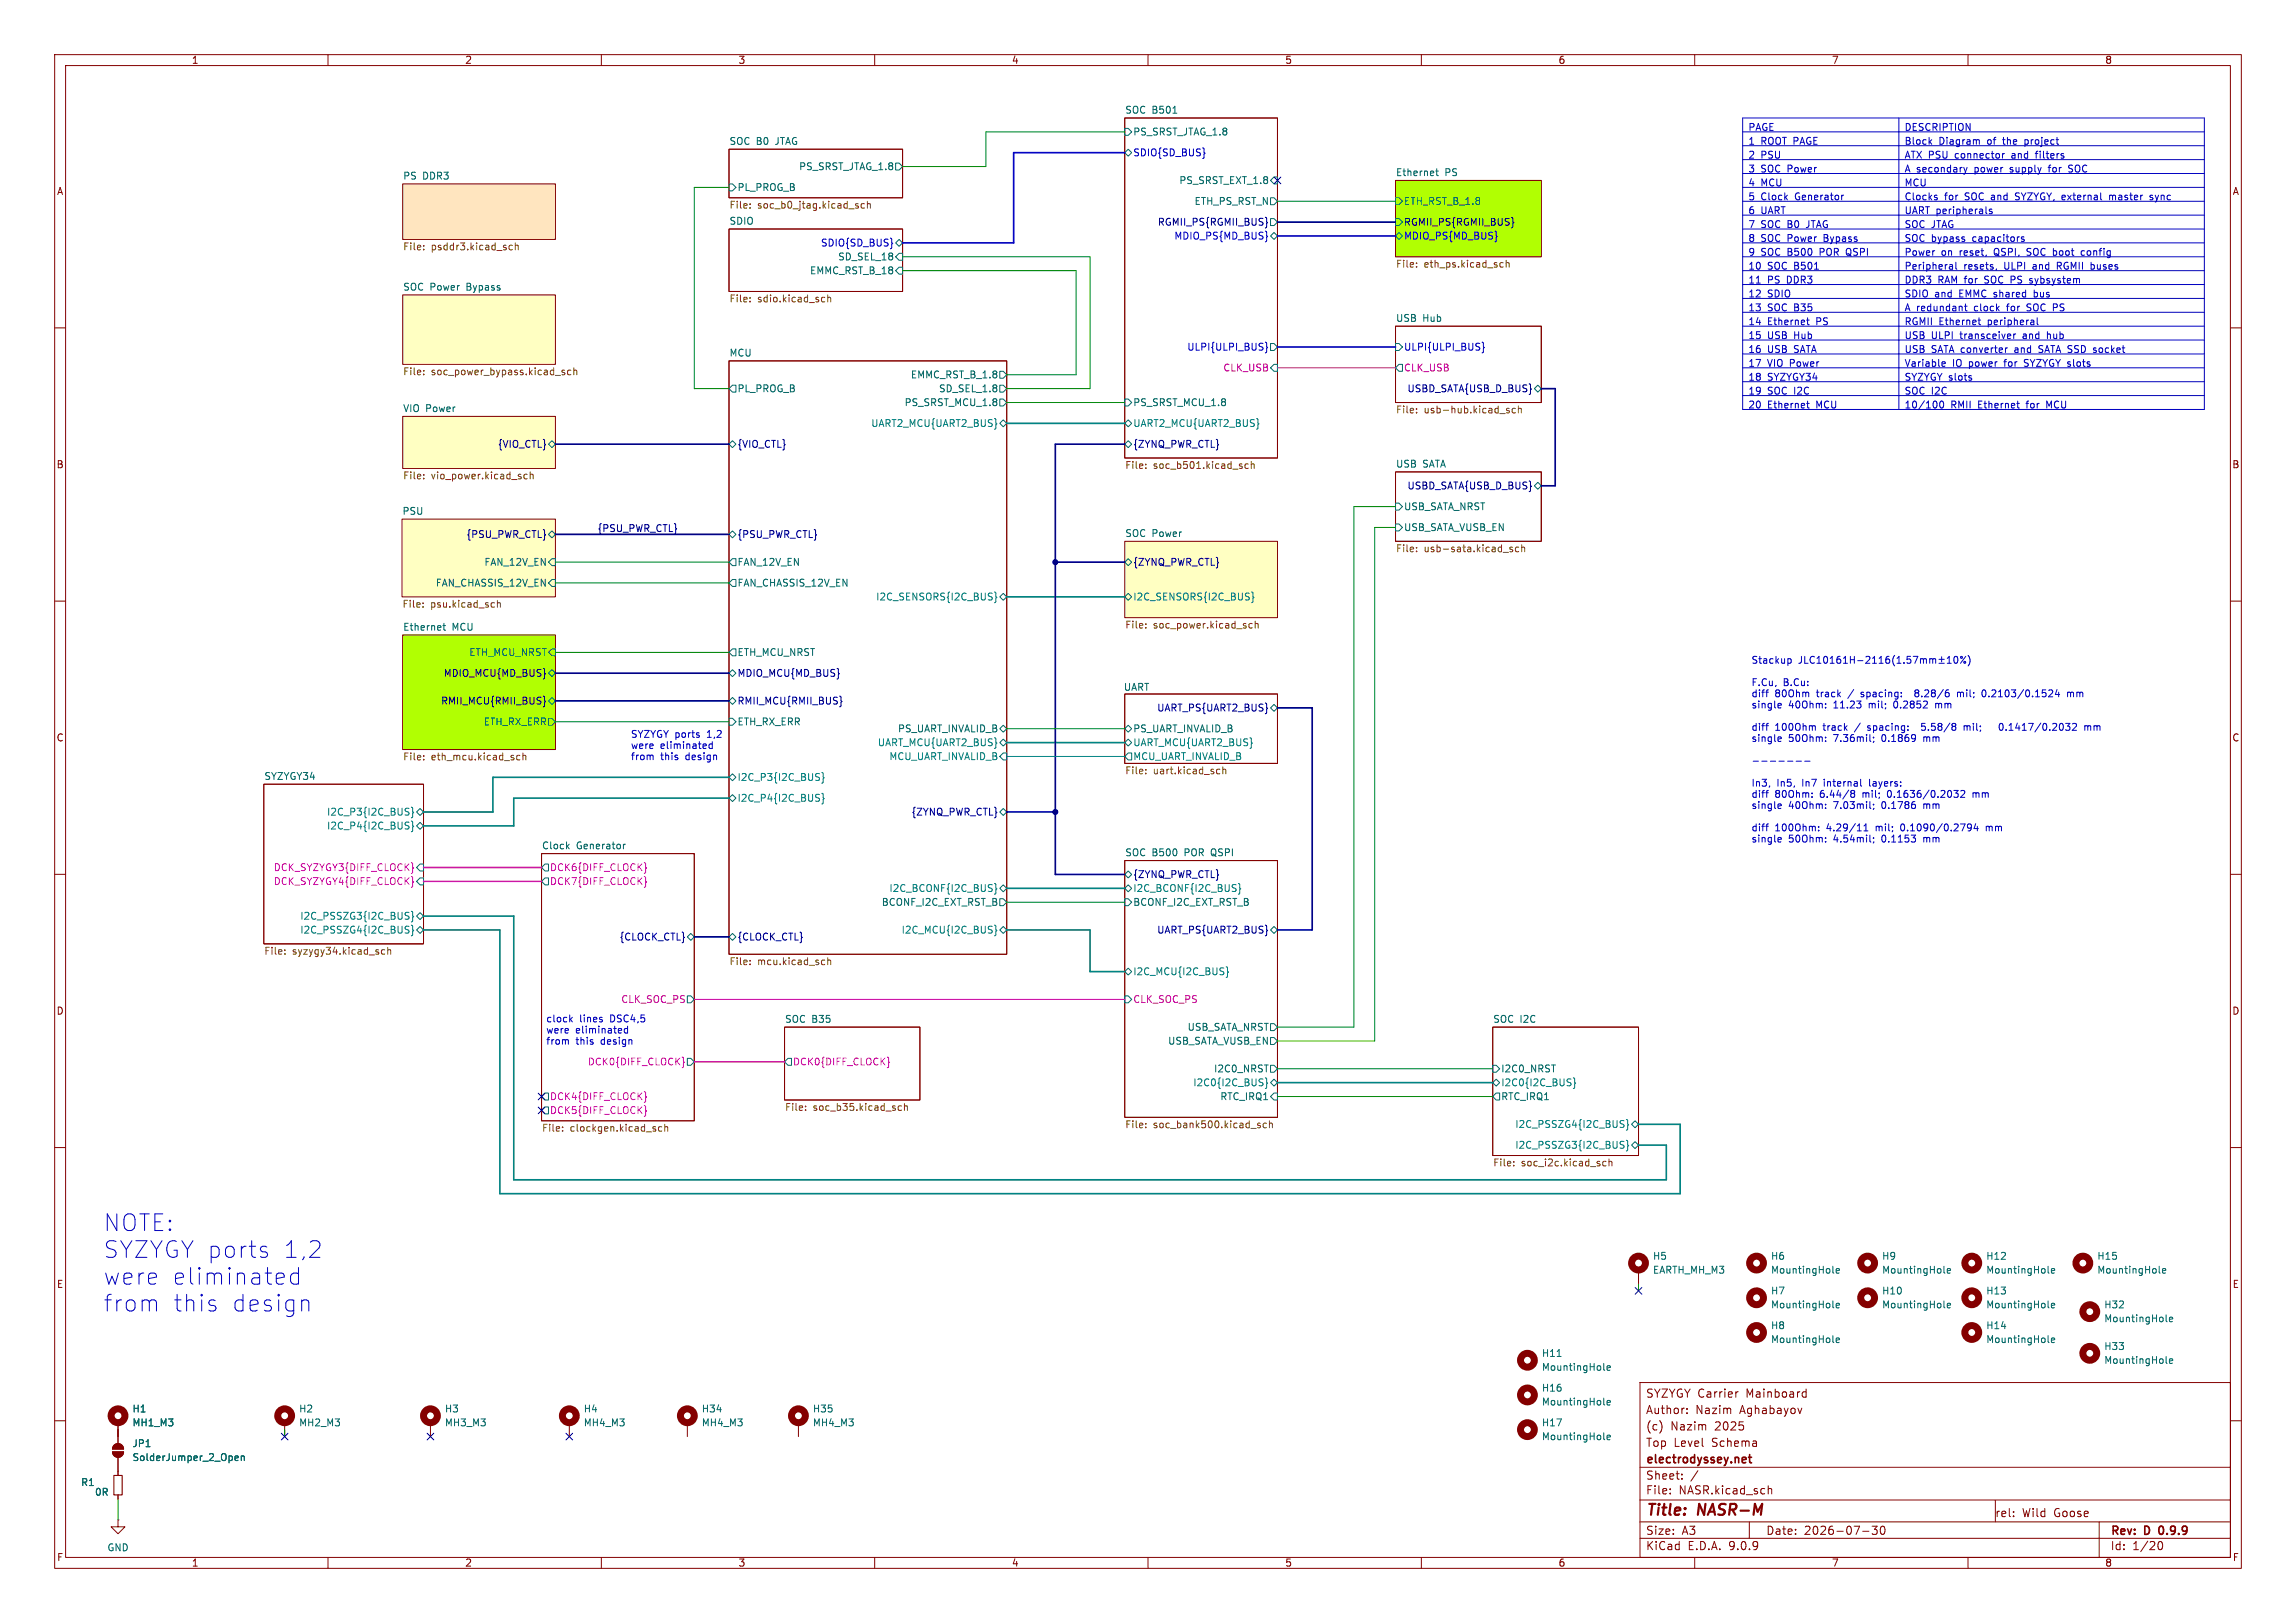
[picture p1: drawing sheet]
<svg xmlns="http://www.w3.org/2000/svg" width="420mm" height="297mm" viewBox="0 0 420 297" stroke-linecap="round" stroke-linejoin="round" font-family="sans-serif">
<defs><g id="words">
<g font-size="4.2" fill="#0000c2">
<text x="18.8" y="225.5">NOTE:</text>
<text x="18.8" y="230.4">SYZYGY ports</text>
<text x="51.4" y="230.4">1,2</text>
<text x="18.8" y="235.4">were</text>
<text x="31.3" y="235.4">eliminated</text>
<text x="18.8" y="240.3">from</text>
<text x="31.4" y="240.3">this</text>
<text x="42" y="240.3">design</text>
</g>
<g font-size="2.8" fill="#840000">
<text x="301" y="277.9">Title:</text>
<text x="310.6" y="277.9">NASR-M</text>
</g>
<g font-size="2.1" fill="#840000">
<text x="301" y="256">SYZYGY Carrier</text>
<text x="319.4" y="256">Mainboard</text>
<text x="301" y="262">(c)</text>
<text x="301" y="259">Author:</text>
<text x="305.6" y="262">Nazim</text>
<text x="310.1" y="259">Nazim</text>
<text x="313.7" y="262">2025</text>
<text x="318.3" y="259">Aghabayov</text>
<text x="301" y="268.2">electrodyssey.net</text>
<text x="301" y="265">Top</text>
<text x="306.1" y="265">Level</text>
<text x="313.2" y="265">Schema</text>
<text x="301" y="273.7">File:</text>
<text x="301" y="271">Sheet:</text>
<text x="307.1" y="273.7">NASR.kicad_sch</text>
<text x="301" y="281.1">Size:</text>
<text x="307.6" y="281.1">A3</text>
<text x="323" y="281.1">Date:</text>
<text x="330" y="281.1">2026-07-30</text>
<text x="364.9" y="277.8">rel:</text>
<text x="369.9" y="277.8">Wild</text>
<text x="375.8" y="277.8">Goose</text>
<text x="386" y="281.3">Rev:</text>
<text x="392.4" y="281.3">D</text>
<text x="395.6" y="281.3">0.9.9</text>
<text x="301" y="283.9">KiCad</text>
<text x="308.7" y="283.9">E.D.A.</text>
<text x="316.3" y="283.9">9.0.9</text>
<text x="386" y="283.9">Id:</text>
<text x="390.1" y="283.9">1/20</text>
</g>
<g font-size="1.8" fill="#840000">
<text x="35" y="11.9">1</text>
<text x="85" y="11.9">2</text>
<text x="135" y="11.9">3</text>
<text x="185" y="11.9">4</text>
<text x="235" y="11.9">5</text>
<text x="285" y="11.9">6</text>
<text x="335" y="11.9">7</text>
<text x="385" y="11.9">8</text>
<text x="10.3" y="35.9">A</text>
<text x="408.3" y="35.9">A</text>
<text x="10.3" y="85.9">B</text>
<text x="408.2" y="85.9">B</text>
<text x="10.3" y="135.9">C</text>
<text x="408.2" y="135.9">C</text>
<text x="10.3" y="185.9">D</text>
<text x="408.2" y="185.9">D</text>
<text x="10.3" y="235.9">E</text>
<text x="408.3" y="235.9">E</text>
<text x="10.3" y="285.9">F</text>
<text x="35" y="286.9">1</text>
<text x="85" y="286.9">2</text>
<text x="135" y="286.9">3</text>
<text x="185" y="286.9">4</text>
<text x="235" y="286.9">5</text>
<text x="285" y="286.9">6</text>
<text x="335" y="286.9">7</text>
<text x="385" y="286.9">8</text>
<text x="408.3" y="285.9">F</text>
</g>
<g font-size="1.8" fill="#006464">
<text x="205.7" y="20.9">SOC B501</text>
<text x="133.3" y="26.6">SOC B0</text>
<text x="142" y="26.6">JTAG</text>
<text x="207.2" y="25">PS_SRST_JTAG_1.8</text>
<text x="73.7" y="32.9">PS</text>
<text x="77.3" y="32.9">DDR3</text>
<text x="134.8" y="35.2">PL_PROG_B</text>
<text x="146.1" y="31.3">PS_SRST_JTAG_1.8</text>
<text x="215.6" y="33.9">PS_SRST_EXT_1.8</text>
<text x="255.3" y="32.3">Ethernet</text>
<text x="264.3" y="32.3">PS</text>
<text x="133.3" y="41.2">SDIO</text>
<text x="218.4" y="37.7">ETH_PS_RST_N</text>
<text x="256.7" y="37.7">ETH_RST_B_1.8</text>
<text x="153.2" y="47.9">SD_SEL_18</text>
<text x="73.7" y="53.3">SOC Power</text>
<text x="85.4" y="53.3">Bypass</text>
<text x="148.1" y="50.4">EMMC_RST_B_18</text>
<text x="255.3" y="59">USB</text>
<text x="260.3" y="59">Hub</text>
<text x="133.3" y="65.3">MCU</text>
<text x="134.8" y="72">PL_PROG_B</text>
<text x="166.5" y="69.4">EMMC_RST_B_1.8</text>
<text x="171.7" y="72">SD_SEL_1.8</text>
<text x="73.7" y="75.5">VIO Power</text>
<text x="165.4" y="74.5">PS_SRST_MCU_1.8</text>
<text x="207.2" y="74.5">PS_SRST_MCU_1.8</text>
<text x="255.3" y="85.6">USB</text>
<text x="260.3" y="85.6">SATA</text>
<text x="73.5" y="94.3">PSU</text>
<text x="256.7" y="93.6">USB_SATA_NRST</text>
<text x="205.7" y="98.3">SOC Power</text>
<text x="256.7" y="97.4">USB_SATA_VUSB_EN</text>
<text x="79.6" y="107.5">FAN_CHASSIS_12V_EN</text>
<text x="88.5" y="103.7">FAN_12V_EN</text>
<text x="134.8" y="103.7">FAN_12V_EN</text>
<text x="134.8" y="107.5">FAN_CHASSIS_12V_EN</text>
<text x="73.7" y="115.5">Ethernet</text>
<text x="82.7" y="115.5">MCU</text>
<text x="85.7" y="120.2">ETH_MCU_NRST</text>
<text x="134.8" y="120.2">ETH_MCU_NRST</text>
<text x="205.5" y="126.5">UART</text>
<text x="88.4" y="132.9">ETH_RX_ERR</text>
<text x="134.8" y="132.9">ETH_RX_ERR</text>
<text x="164.2" y="134.2">PS_UART_INVALID_B</text>
<text x="207.2" y="134.2">PS_UART_INVALID_B</text>
<text x="48.3" y="142.8">SYZYGY34</text>
<text x="99.1" y="155.5">Clock</text>
<text x="105.4" y="155.5">Generator</text>
<text x="205.7" y="156.8">SOC B500</text>
<text x="216.8" y="156.8">POR QSPI</text>
<text x="161.2" y="166">BCONF_I2C_EXT_RST_B</text>
<text x="207.2" y="166">BCONF_I2C_EXT_RST_B</text>
<text x="143.5" y="187.2">SOC B35</text>
<text x="213.6" y="191.4">USB_SATA_VUSB_EN</text>
<text x="217.1" y="188.8">USB_SATA_NRST</text>
<text x="273" y="187.2">SOC I2C</text>
<text x="223.1" y="201.5">RTC_IRQ1</text>
<text x="274.5" y="201.5">RTC_IRQ1</text>
<text x="302.3" y="233.3">EARTH_MH_M3</text>
<text x="302.3" y="230.7">H5</text>
<text x="323.9" y="230.7">H6</text>
<text x="323.9" y="233.3">MountingHole</text>
<text x="344.2" y="230.7">H9</text>
<text x="344.2" y="233.3">MountingHole</text>
<text x="363.2" y="230.7">H12</text>
<text x="363.2" y="233.3">MountingHole</text>
<text x="383.5" y="230.7">H15</text>
<text x="383.5" y="233.3">MountingHole</text>
<text x="323.9" y="237.1">H7</text>
<text x="323.9" y="239.6">MountingHole</text>
<text x="344.2" y="237.1">H10</text>
<text x="344.2" y="239.6">MountingHole</text>
<text x="363.2" y="237.1">H13</text>
<text x="363.2" y="239.6">MountingHole</text>
<text x="384.8" y="239.6">H32</text>
<text x="323.9" y="243.4">H8</text>
<text x="323.9" y="246">MountingHole</text>
<text x="363.2" y="243.4">H14</text>
<text x="363.2" y="246">MountingHole</text>
<text x="384.8" y="242.2">MountingHole</text>
<text x="281.9" y="248.5">H11</text>
<text x="281.9" y="251.1">MountingHole</text>
<text x="384.8" y="247.2">H33</text>
<text x="384.8" y="249.8">MountingHole</text>
<text x="281.9" y="254.9">H16</text>
<text x="281.9" y="257.4">MountingHole</text>
<text x="24.1" y="261.2">MH1_M3</text>
<text x="24.1" y="258.7">H1</text>
<text x="54.6" y="261.2">MH2_M3</text>
<text x="54.6" y="258.7">H2</text>
<text x="81.3" y="261.2">MH3_M3</text>
<text x="81.3" y="258.7">H3</text>
<text x="106.7" y="261.2">MH4_M3</text>
<text x="106.7" y="258.7">H4</text>
<text x="128.3" y="258.7">H34</text>
<text x="128.3" y="261.2">MH4_M3</text>
<text x="148.6" y="258.7">H35</text>
<text x="148.6" y="261.2">MH4_M3</text>
<text x="281.9" y="261.2">H17</text>
<text x="281.9" y="263.8">MountingHole</text>
<text x="24.1" y="265">JP1</text>
<text x="24.1" y="267.6">SolderJumper_2_Open</text>
<text x="14.7" y="272.1">R1</text>
<text x="17.3" y="273.9">0R</text>
<text x="19.6" y="284.1">GND</text>
</g>
<g font-size="1.8" fill="#0000c2">
<text x="207.2" y="28.8">SDIO{SD_BUS}</text>
<text x="319.7" y="24.3">PAGE</text>
<text x="319.7" y="26.8">1</text>
<text x="319.7" y="29.3">2</text>
<text x="322.1" y="26.8">ROOT PAGE</text>
<text x="322.1" y="29.3">PSU</text>
<text x="348.3" y="24.3">DESCRIPTION</text>
<text x="348.3" y="26.8">Block</text>
<text x="348.3" y="29.3">ATX PSU</text>
<text x="354.7" y="26.8">Diagram</text>
<text x="357.7" y="29.3">connector</text>
<text x="363.6" y="26.8">of</text>
<text x="366.7" y="26.8">the</text>
<text x="368.3" y="29.3">and</text>
<text x="370.8" y="26.8">project</text>
<text x="372.9" y="29.3">filters</text>
<text x="319.7" y="31.9">3</text>
<text x="319.7" y="34.4">4</text>
<text x="322.1" y="31.9">SOC Power</text>
<text x="322.1" y="34.4">MCU</text>
<text x="348.3" y="31.9">A secondary</text>
<text x="348.3" y="34.4">MCU</text>
<text x="361.3" y="31.9">power</text>
<text x="368" y="31.9">supply</text>
<text x="375.2" y="31.9">for</text>
<text x="379.1" y="31.9">SOC</text>
<text x="319.7" y="37">5</text>
<text x="319.7" y="39.5">6</text>
<text x="322.1" y="37">Clock</text>
<text x="322.1" y="39.5">UART</text>
<text x="328.5" y="37">Generator</text>
<text x="348.3" y="37">Clocks</text>
<text x="348.3" y="39.5">UART peripherals</text>
<text x="355.7" y="37">for</text>
<text x="359.5" y="37">SOC and</text>
<text x="369.1" y="37">SYZYGY, external</text>
<text x="386.7" y="37">master</text>
<text x="394.4" y="37">sync</text>
<text x="150.1" y="45.3">SDIO{SD_BUS}</text>
<text x="319.7" y="42">7</text>
<text x="319.7" y="44.6">8</text>
<text x="319.7" y="47.1">9</text>
<text x="322.1" y="42">SOC B0</text>
<text x="322.1" y="44.6">SOC Power</text>
<text x="322.1" y="47.1">SOC B500</text>
<text x="330.7" y="42">JTAG</text>
<text x="333.2" y="47.1">POR QSPI</text>
<text x="333.9" y="44.6">Bypass</text>
<text x="348.3" y="42">SOC JTAG</text>
<text x="348.3" y="44.6">SOC bypass</text>
<text x="348.3" y="47.1">Power</text>
<text x="355.1" y="47.1">on</text>
<text x="358.6" y="47.1">reset,</text>
<text x="360.9" y="44.6">capacitors</text>
<text x="365.1" y="47.1">QSPI,</text>
<text x="371.2" y="47.1">SOC boot</text>
<text x="381.6" y="47.1">config</text>
<text x="319.7" y="49.7">10</text>
<text x="319.7" y="52.2">11</text>
<text x="323.3" y="49.7">SOC B501</text>
<text x="323.3" y="52.2">PS</text>
<text x="327" y="52.2">DDR3</text>
<text x="348.3" y="49.7">Peripheral</text>
<text x="348.3" y="52.2">DDR3</text>
<text x="354.5" y="52.2">RAM for</text>
<text x="359.2" y="49.7">resets,</text>
<text x="363.3" y="52.2">SOC PS</text>
<text x="366.7" y="49.7">ULPI</text>
<text x="371.9" y="52.2">sybsystem</text>
<text x="372.1" y="49.7">and</text>
<text x="376.7" y="49.7">RGMII</text>
<text x="383.1" y="49.7">buses</text>
<text x="319.7" y="54.7">12</text>
<text x="319.7" y="57.3">13</text>
<text x="319.7" y="59.8">14</text>
<text x="323.3" y="54.7">SDIO</text>
<text x="323.3" y="57.3">SOC B35</text>
<text x="323.3" y="59.8">Ethernet</text>
<text x="332.3" y="59.8">PS</text>
<text x="348.3" y="54.7">SDIO</text>
<text x="348.3" y="57.3">A redundant</text>
<text x="348.3" y="59.8">RGMII</text>
<text x="353.9" y="54.7">and</text>
<text x="354.7" y="59.8">Ethernet</text>
<text x="358.5" y="54.7">EMMC shared</text>
<text x="361.2" y="57.3">clock</text>
<text x="363.7" y="59.8">peripheral</text>
<text x="367.4" y="57.3">for</text>
<text x="371.2" y="57.3">SOC PS</text>
<text x="372.5" y="54.7">bus</text>
<text x="217.1" y="64.4">ULPI{ULPI_BUS}</text>
<text x="256.7" y="64.4">ULPI{ULPI_BUS}</text>
<text x="319.7" y="62.4">15</text>
<text x="319.7" y="64.9">16</text>
<text x="323.3" y="62.4">USB</text>
<text x="323.3" y="64.9">USB</text>
<text x="328.3" y="62.4">Hub</text>
<text x="328.3" y="64.9">SATA</text>
<text x="348.3" y="62.4">USB</text>
<text x="348.3" y="64.9">USB</text>
<text x="353.3" y="62.4">ULPI</text>
<text x="353.3" y="64.9">SATA converter</text>
<text x="358.7" y="62.4">transceiver</text>
<text x="368.8" y="64.9">and</text>
<text x="370.3" y="62.4">and</text>
<text x="373.4" y="64.9">SATA SSD socket</text>
<text x="374.9" y="62.4">hub</text>
<text x="319.7" y="67.4">17</text>
<text x="319.7" y="70">18</text>
<text x="323.3" y="67.4">VIO Power</text>
<text x="323.3" y="70">SYZYGY34</text>
<text x="348.3" y="67.4">Variable</text>
<text x="348.3" y="70">SYZYGY slots</text>
<text x="357.1" y="67.4">IO</text>
<text x="360.3" y="67.4">power</text>
<text x="366.9" y="67.4">for</text>
<text x="370.8" y="67.4">SYZYGY slots</text>
<text x="319.7" y="72.5">19</text>
<text x="319.7" y="75.1">20</text>
<text x="323.3" y="72.5">SOC I2C</text>
<text x="323.3" y="75.1">Ethernet</text>
<text x="332.3" y="75.1">MCU</text>
<text x="348.3" y="72.5">SOC I2C</text>
<text x="348.3" y="75.1">10/100</text>
<text x="356.8" y="75.1">RMII</text>
<text x="361.9" y="75.1">Ethernet</text>
<text x="371" y="75.1">for</text>
<text x="374.8" y="75.1">MCU</text>
<text x="320.3" y="121.7">Stackup</text>
<text x="320.3" y="125.8">F.Cu,</text>
<text x="326.2" y="125.8">B.Cu:</text>
<text x="320.3" y="127.8">diff</text>
<text x="320.3" y="129.8">single</text>
<text x="324.7" y="127.8">80Ohm</text>
<text x="327.1" y="129.8">40Ohm:</text>
<text x="332.4" y="127.8">track</text>
<text x="335.5" y="129.8">11.23</text>
<text x="338.4" y="127.8">/</text>
<text x="340.9" y="127.8">spacing:</text>
<text x="342.1" y="129.8">mil;</text>
<text x="346.9" y="129.8">0.2852</text>
<text x="351.1" y="127.8">8.28/6</text>
<text x="354.7" y="129.8">mm</text>
<text x="359.1" y="127.8">mil;</text>
<text x="363.8" y="127.8">0.2103/0.1524</text>
<text x="379.6" y="127.8">mm</text>
<text x="115.3" y="135.2">SYZYGY ports</text>
<text x="115.3" y="137.3">were</text>
<text x="120.8" y="137.3">eliminated</text>
<text x="129.5" y="135.2">1,2</text>
<text x="320.3" y="133.9">diff</text>
<text x="320.3" y="136">single</text>
<text x="324.7" y="133.9">100Ohm</text>
<text x="327.1" y="136">50Ohm:</text>
<text x="333.6" y="133.9">track</text>
<text x="335.5" y="136">7.36mil;</text>
<text x="339.6" y="133.9">/</text>
<text x="342.1" y="133.9">spacing:</text>
<text x="344.5" y="136">0.1869</text>
<text x="352.3" y="136">mm</text>
<text x="352.4" y="133.9">5.58/8</text>
<text x="360.3" y="133.9">mil;</text>
<text x="367.4" y="133.9">0.1417/0.2032</text>
<text x="383.2" y="133.9">mm</text>
<text x="115.3" y="139.3">from</text>
<text x="120.8" y="139.3">this</text>
<text x="125.5" y="139.3">design</text>
<text x="320.3" y="144.2">In3,</text>
<text x="320.3" y="146.2">diff</text>
<text x="320.3" y="148.2">single</text>
<text x="324.7" y="146.2">80Ohm:</text>
<text x="325" y="144.2">In5,</text>
<text x="327.1" y="148.2">40Ohm:</text>
<text x="329.8" y="144.2">In7</text>
<text x="333" y="146.2">6.44/8</text>
<text x="333.9" y="144.2">internal</text>
<text x="335.5" y="148.2">7.03mil;</text>
<text x="341" y="146.2">mil;</text>
<text x="342.4" y="144.2">layers:</text>
<text x="344.5" y="148.2">0.1786</text>
<text x="345.7" y="146.2">0.1636/0.2032</text>
<text x="352.3" y="148.2">mm</text>
<text x="361.5" y="146.2">mm</text>
<text x="320.3" y="152.3">diff</text>
<text x="320.3" y="154.4">single</text>
<text x="324.7" y="152.3">100Ohm:</text>
<text x="327.1" y="154.4">50Ohm:</text>
<text x="334.2" y="152.3">4.29/11</text>
<text x="335.5" y="154.4">4.54mil;</text>
<text x="343.4" y="152.3">mil;</text>
<text x="344.5" y="154.4">0.1153</text>
<text x="348.1" y="152.3">0.1090/0.2794</text>
<text x="352.3" y="154.4">mm</text>
<text x="363.9" y="152.3">mm</text>
<text x="99.8" y="187.3">clock</text>
<text x="99.8" y="189.3">were</text>
<text x="99.8" y="191.4">from</text>
<text x="105.3" y="189.3">eliminated</text>
<text x="105.3" y="191.4">this</text>
<text x="106" y="187.3">lines</text>
<text x="110" y="191.4">design</text>
<text x="111.7" y="187.3">DSC4,5</text>
</g>
<g font-size="1.8" fill="#725600">
<text x="133.3" y="38.5">File:</text>
<text x="138.6" y="38.5">soc_b0_jtag.kicad_sch</text>
<text x="73.7" y="46.1">File:</text>
<text x="78.9" y="46.1">psddr3.kicad_sch</text>
<text x="255.3" y="49.3">File:</text>
<text x="260.5" y="49.3">eth_ps.kicad_sch</text>
<text x="133.3" y="55.7">File:</text>
<text x="138.6" y="55.7">sdio.kicad_sch</text>
<text x="73.7" y="69">File:</text>
<text x="78.9" y="69">soc_power_bypass.kicad_sch</text>
<text x="255.3" y="76">File:</text>
<text x="260.5" y="76">usb-hub.kicad_sch</text>
<text x="73.7" y="88">File:</text>
<text x="78.9" y="88">vio_power.kicad_sch</text>
<text x="205.7" y="86.1">File:</text>
<text x="211" y="86.1">soc_b501.kicad_sch</text>
<text x="255.3" y="101.4">File:</text>
<text x="260.5" y="101.4">usb-sata.kicad_sch</text>
<text x="73.5" y="111.5">File:</text>
<text x="78.8" y="111.5">psu.kicad_sch</text>
<text x="205.7" y="115.3">File:</text>
<text x="211" y="115.3">soc_power.kicad_sch</text>
<text x="73.7" y="139.5">File:</text>
<text x="78.9" y="139.5">eth_mcu.kicad_sch</text>
<text x="205.7" y="142">File:</text>
<text x="211" y="142">uart.kicad_sch</text>
<text x="48.3" y="175">File:</text>
<text x="53.5" y="175">syzygy34.kicad_sch</text>
<text x="133.3" y="176.9">File:</text>
<text x="138.6" y="176.9">mcu.kicad_sch</text>
<text x="143.5" y="203.6">File:</text>
<text x="148.7" y="203.6">soc_b35.kicad_sch</text>
<text x="99.1" y="207.4">File:</text>
<text x="104.3" y="207.4">clockgen.kicad_sch</text>
<text x="205.7" y="206.8">File:</text>
<text x="211" y="206.8">soc_bank500.kicad_sch</text>
<text x="273" y="213.8">File:</text>
<text x="278.3" y="213.8">soc_i2c.kicad_sch</text>
</g>
<g font-size="1.8" fill="#000084">
<text x="211.7" y="41.5">RGMII_PS{RGMII_BUS}</text>
<text x="256.7" y="41.5">RGMII_PS{RGMII_BUS}</text>
<text x="257.4" y="72">USBD_SATA{USB_D_BUS}</text>
<text x="91" y="82.1">{VIO_CTL}</text>
<text x="134.8" y="82.1">{VIO_CTL}</text>
<text x="207.2" y="82.1">{ZYNQ_PWR_CTL}</text>
<text x="257.4" y="89.8">USBD_SATA{USB_D_BUS}</text>
<text x="85.2" y="98.7">{PSU_PWR_CTL}</text>
<text x="109.2" y="97.4">{PSU_PWR_CTL}</text>
<text x="134.8" y="98.7">{PSU_PWR_CTL}</text>
<text x="207.2" y="103.7">{ZYNQ_PWR_CTL}</text>
<text x="81.1" y="124.1">MDIO_MCU{MD_BUS}</text>
<text x="134.8" y="124.1">MDIO_MCU{MD_BUS}</text>
<text x="80.6" y="129.1">RMII_MCU{RMII_BUS}</text>
<text x="134.8" y="129.1">RMII_MCU{RMII_BUS}</text>
<text x="211.6" y="130.4">UART_PS{UART2_BUS}</text>
<text x="166.6" y="149.5">{ZYNQ_PWR_CTL}</text>
<text x="113.2" y="172.3">{CLOCK_CTL}</text>
<text x="134.8" y="172.3">{CLOCK_CTL}</text>
<text x="211.6" y="171">UART_PS{UART2_BUS}</text>
</g>
<g font-size="1.8" fill="#00f">
<text x="214.7" y="44">MDIO_PS{MD_BUS}</text>
<text x="256.7" y="44">MDIO_PS{MD_BUS}</text>
</g>
<g font-size="1.8" fill="#c200c2">
<text x="223.7" y="68.2">CLK_USB</text>
<text x="256.7" y="68.2">CLK_USB</text>
<text x="113.5" y="183.7">CLK_SOC_PS</text>
<text x="207.2" y="183.7">CLK_SOC_PS</text>
</g>
<g font-size="1.8" fill="#008484">
<text x="159.3" y="78.3">UART2_MCU{UART2_BUS}</text>
<text x="207.2" y="78.3">UART2_MCU{UART2_BUS}</text>
<text x="160.2" y="110.1">I2C_SENSORS{I2C_BUS}</text>
<text x="207.2" y="110.1">I2C_SENSORS{I2C_BUS}</text>
<text x="160.5" y="136.8">UART_MCU{UART2_BUS}</text>
<text x="207.2" y="136.8">UART_MCU{UART2_BUS}</text>
<text x="134.8" y="143.1">I2C_P3{I2C_BUS}</text>
<text x="162.6" y="139.3">MCU_UART_INVALID_B</text>
<text x="207.2" y="139.3">MCU_UART_INVALID_B</text>
<text x="59.7" y="149.5">I2C_P3{I2C_BUS}</text>
<text x="134.8" y="146.9">I2C_P4{I2C_BUS}</text>
<text x="59.7" y="152">I2C_P4{I2C_BUS}</text>
<text x="207.2" y="160.9">{ZYNQ_PWR_CTL}</text>
<text x="162.6" y="163.4">I2C_BCONF{I2C_BUS}</text>
<text x="207.2" y="163.4">I2C_BCONF{I2C_BUS}</text>
<text x="54.8" y="171">I2C_PSSZG4{I2C_BUS}</text>
<text x="54.8" y="168.5">I2C_PSSZG3{I2C_BUS}</text>
<text x="164.8" y="171">I2C_MCU{I2C_BUS}</text>
<text x="207.2" y="178.7">I2C_MCU{I2C_BUS}</text>
<text x="222" y="196.4">I2C0_NRST</text>
<text x="274.5" y="196.4">I2C0_NRST</text>
<text x="218.2" y="199">I2C0{I2C_BUS}</text>
<text x="274.5" y="199">I2C0{I2C_BUS}</text>
<text x="277.1" y="206.6">I2C_PSSZG4{I2C_BUS}</text>
<text x="277.1" y="210.4">I2C_PSSZG3{I2C_BUS}</text>
</g>
<g font-size="1.8" fill="#f0f">
<text x="50" y="159.6">DCK_SYZYGY3{DIFF_CLOCK}</text>
<text x="100.5" y="159.6">DCK6{DIFF_CLOCK}</text>
<text x="50" y="162.2">DCK_SYZYGY4{DIFF_CLOCK}</text>
<text x="100.5" y="162.2">DCK7{DIFF_CLOCK}</text>
<text x="107.4" y="195.2">DCK0{DIFF_CLOCK}</text>
<text x="145" y="195.2">DCK0{DIFF_CLOCK}</text>
<text x="100.5" y="201.5">DCK4{DIFF_CLOCK}</text>
<text x="100.5" y="204.1">DCK5{DIFF_CLOCK}</text>
</g>
</g></defs>
<g fill="none" stroke="#840000" stroke-width=".18">
<path d="M10 10h400v277h-400zM12 12h396v273h-396zM60 10v2M110 10v2M160 10v2M210 10v2M260 10v2M310 10v2M360 10v2M73.7 33.7h27.9v10.1h-27.9zM133.3 27.3h31.8v8.9h-31.8zM205.7 21.6h28v62.2h-28z"/>
<path d="M255.3 33h26.6v14h-26.6zM73.7 54h27.9v12.7h-27.9zM133.3 41.9h31.8v11.4h-31.8zM255.3 59.7h26.6v14h-26.6zM10 60h2M73.7 76.2h27.9v9.5h-27.9zM133.3 66h50.8v108.6h-50.8zM408 60h2M73.5 95h28.1v14.2h-28.1zM205.7 99.1h28v13.9h-28zM255.3 86.4h26.6v12.7h-26.6zM10 110h2"/>
<path d="M73.7 116.2h27.9v21h-27.9zM408 110h2M205.7 127h28v12.7h-28zM10 160h2M48.3 143.5h29.2v29.2h-29.2zM99.1 156.2h27.9v48.9h-27.9zM205.7 157.5h28v47h-28zM408 160h2M143.5 188h24.8v13.3h-24.8zM273 188h26.7v23.5h-26.7zM10 210h2M408 210h2"/>
<path d="M299.7 232.4v2.5M300 253h108v32h-108zM308.6 258.5v.2M308.6 257.8v.1M317.9 254.7l-.3 .1M329.6 257.7l-.4 1M329.8 254.8h.6M329.8 255.6h.6M330.4 254.2v1.5M10 260h2M20.6 265.7h2a1.02 1.02 0 0 1-1 1 1.02 1.02 0 0 1-1-1zM20.9 264.5a1.02 1.02 0 0 1 1.1-.3 1.02 1.02 0 0 1 .6 1h-2z"/>
<path d="M21.6 278.1v1.3h1.3l-1.3 1.3-1.3-1.3h1.3M21.6 278.1h.1M21.6 260.3v3.9M21.6 266.7v3.3M21.6 273.6v.7M52.1 260.3v2.6M78.7 260.3v2.6M104.1 260.3v2.6M125.7 260.3v2.6M146 260.3v2.6M300 278.5h108M300 274.5h108"/>
<path d="M300 268.5h108M303.9 260.6v1M305.5 273.2v.2M305.5 272.5v.1M307.7 270.5v.2M307.7 269.8v.1M310.6 269.1l-1.3 1.9M320 278.5v3M323.4 271.9v1.5M323.4 272.5l.3-.1 .3 .1 .1 .9M342.4 279.3h1l-.5 .6 .4 .1v.6l-.2 .2h-.4l-.3-.2M344.1 279.4l.2-.1a.8 .8 0 0 1 .5 .7 .8 .8 0 0 1-.5 .8l-.2-.2-.2-.4z"/>
<path d="M365 274.6v3.9M368.3 277.4v.1M368.3 276.6v.2M384 278.5v6.5M408 260h2M60 285v2M110 285v2M160 285v2M210 285v2M260 285v2M300 281.5h108M310 285v2"/>
<path d="M340.7 280.2h1.2M360 285v2M394.7 282.7l.2-.5 .2-.1a.8 .8 0 0 1 .5 .7 .8 .8 0 0 1-.5 .8l-.2-.2-.2-.4"/>
</g>
<path d="M319.2 266.7l.2 .3-.7 .2M319.3 267.6l-.1 .1M319.8 266.7h.6M320 266.2v1.3l.4 .2M395 279.6v.9" fill="none" stroke="#840000" stroke-width=".3"/>
<g fill="#ffffc2" stroke="#ffffc2" stroke-width=".18">
<path d="M73.7 54h27.9v12.7h-27.9z"/>
<path d="M73.7 76.2h27.9v9.5h-27.9z"/>
<path d="M73.5 95h28.1v14.2h-28.1z"/>
<path d="M205.7 99.1h28v13.9h-28z"/>
</g>
<g fill="#b1ff02" stroke="#b1ff02" stroke-width=".18">
<path d="M73.7 116.2h27.9v21h-27.9z"/>
<path d="M255.3 33h26.6v14h-26.6z"/>
</g>
<path d="M73.7 33.7h27.9v10.1h-27.9z" fill="#ffe5bf" stroke="#ffe5bf" stroke-width=".18"/>
<g fill="none" stroke="#008484" stroke-width=".18">
<path d="M182.2 77.4l.1 .2-.1 .1M230.1 77.4l.2 .2-.2 .1M181.9 108.3l.3 .2v.6l.1 .2-.1 .2v.6l-.3 .2M229 108.3l.2 .2v.6l.2 .2-.2 .2v.6l-.2 .2M184.1 138.4h21.6M74.6 147.9l.2 .1M74.6 150.4l.2 .1M74.7 148.6l.1 .2-.1 .3M74.7 151.2l.1 .1-.1 .3M75.2 147.7l.3 .2v.6l.2 .2-.2 .2v.6l-.3 .2M75.2 150.3l.3 .1v.6l.2 .2-.2 .2v.6l-.3 .2M149.7 141.5l.2 .1"/>
<path d="M149.7 145.4h.2M149.8 142.3l.1 .2-.1 .3M149.8 146.1l.1 .2-.1 .3M150.3 141.4l.3 .1v.7l.2 .1-.2 .2v.6l-.3 .2M150.3 145.2l.3 .2v.6l.2 .1-.2 .2v.6l-.3 .2M74.3 169.5l.5 .1M74.3 166.9l.5 .1M74.6 170.2l.2 .2-.2 .4M74.6 167.6l.2 .3-.2 .3M75.2 169.3l.3 .2v.6l.2 .2-.2 .2v.6l-.3 .1M75.2 166.8l.3 .1v.7l.2 .1-.2 .2v.6l-.3 .2M181.9 169.3l.3 .2v.6l.1 .2-.1 .2v.6l-.3 .1"/>
<path d="M181.9 161.7l.3 .2v.6l.1 .2-.1 .1v.6l-.3 .2M224.3 176.9l.2 .2v.6l.2 .2-.2 .2v.6l-.2 .2M226.5 161.7l.3 .2v.6l.2 .2-.2 .1v.6l-.3 .2M230.8 197.4l.2 .1M231 198.2v.4M231.5 197.2l.2 .2v.6l.2 .2-.2 .2v.6l-.2 .2M287.2 197.4l.2 .1M287.3 198.2v.4M287.8 197.2l.2 .2v.6l.2 .2-.2 .2v.6l-.2 .2M296.6 208.9h.5M296.6 205l.5 .1M296.8 209.5l.3 .3-.3 .3"/>
<path d="M296.8 205.7l.3 .3-.3 .3M297.5 208.7l.2 .2v.6l.2 .1-.2 .2v.6l-.2 .2M297.5 204.9l.2 .1v.7l.2 .1-.2 .2v.6l-.2 .2"/>
</g>
<g fill="none" stroke="#006464" stroke-width=".18">
<path d="M133.3 33.7h.7l.6 .6-.6 .6h-.7zM163.8 29.8h.7l.6 .7-.6 .6h-.7zM205.7 23.5h.7l.6 .6-.6 .7h-.7zM205.7 27.9l.7-.6 .6 .6-.6 .7zM214.5 20.7h.8M232.4 36.2h.6l.7 .6-.7 .7h-.6zM233 32.4h.7v1.3h-.7l-.6-.7zM255.3 36.2h.6l.6 .6-.6 .7h-.6zM262.6 31.3h.5M262.8 30.9v1.1l.3 .1M163.8 44.5l.7-.7 .6 .7-.6 .6zM164.5 48.9h.6v1.3h-.6l-.7-.7z"/>
<path d="M164.5 46.4h.6v1.2h-.6l-.7-.6zM232.4 40h.6l.7 .6-.7 .7h-.6zM232.4 43.2l.6-.7 .7 .7-.7 .6zM255.3 40h.6l.6 .6-.6 .7h-.6zM255.3 43.2l.6-.7 .6 .7-.6 .6zM134 70.5h.6v1.3h-.6l-.7-.7zM182.9 73h.6l.6 .7-.6 .6h-.6zM182.9 67.9h.6l.6 .7-.6 .6h-.6zM182.9 70.5h.6l.6 .6-.6 .7h-.6zM182.9 77.5l.6-.7 .6 .7-.6 .6zM205.7 73h.7l.6 .7-.6 .6h-.7zM205.7 77.5l.7-.7 .6 .7-.6 .6z"/>
<path d="M232.4 62.9h.6l.7 .6-.7 .6h-.6zM233 66.7h.7v1.2h-.7l-.6-.6zM255.3 62.9h.6l.6 .6-.6 .6h-.6zM255.9 66.7h.6v1.2h-.6l-.6-.6zM280.7 71.1l.6-.6 .6 .6-.6 .7zM100.3 81.3l.7-.7 .6 .7-.6 .6zM100.3 97.8l.7-.6 .6 .6-.6 .6zM133.3 97.8l.7-.6 .6 .6-.6 .6zM133.3 81.3l.7-.7 .6 .7-.6 .6zM205.7 81.3l.7-.7 .6 .7-.6 .6zM255.3 92.1h.6l.6 .6-.6 .6h-.6zM255.3 95.9h.6l.6 .6-.6 .7h-.6z"/>
<path d="M280.7 88.9l.6-.6 .6 .6-.6 .6zM81 114.5h.5M81.2 114.1v1l.3 .2M100.3 106.7l.7-.7h.6v1.3h-.6zM101 118.7h.6v1.3h-.6l-.7-.6zM101 102.2h.6v1.3h-.6l-.7-.6zM134 102.2h.6v1.3h-.6l-.7-.6zM134 106h.6v1.3h-.6l-.7-.6zM134 118.7h.6v1.3h-.6l-.7-.6zM182.9 109.2l.6-.6 .6 .6-.6 .7zM205.7 102.9l.7-.7 .6 .7-.6 .6zM205.7 109.2l.7-.6 .6 .6-.6 .7z"/>
<path d="M100.3 123.2l.7-.6 .6 .6-.6 .6zM100.3 128.3l.7-.7 .6 .7-.6 .6zM100.3 131.4h.7l.6 .7-.6 .6h-.7zM133.3 123.2l.7-.6 .6 .6-.6 .6zM133.3 128.3l.7-.7 .6 .7-.6 .6zM133.3 131.4h.7l.6 .7-.6 .6h-.7zM182.9 135.9l.6-.6 .6 .6-.6 .6zM183.5 137.8h.6v1.3h-.6l-.6-.7zM183.5 132.7l.6 .7-.6 .6-.6-.6zM205.7 135.9l.7-.6 .6 .6-.6 .6zM206.4 132.7l.6 .7-.6 .6-.7-.6zM206.4 137.8h.6v1.3h-.6l-.7-.7z"/>
<path d="M232.4 129.5l.6-.6 .7 .6-.7 .7zM76.2 148.6l.6-.6 .7 .6-.7 .6zM76.2 151.1l.6-.6 .7 .6-.7 .7zM76.8 158.1h.7v1.3h-.7l-.6-.6zM99.7 158.1h.6v1.3h-.6l-.6-.6zM103.8 154.9l.3 .4M104.1 154.5l-.5 .5M114 154.5v.8M114.4 154.5l-.4 .2M133.3 142.2l.7-.6 .6 .6-.6 .7zM133.3 146.1l.7-.7 .6 .7-.6 .6zM182.9 148.6l.6-.6 .6 .6-.6 .6z"/>
<path d="M76.2 170.2l.6-.7 .7 .7-.7 .6zM76.2 167.6l.6-.6 .7 .6-.7 .7zM76.8 160.7h.7v1.2h-.7l-.6-.6zM99.7 160.7h.6v1.2h-.6l-.6-.6zM125.7 171.5l.7-.7 .6 .7-.6 .6zM134 170.8l.6 .7-.6 .6-.7-.6zM182.9 162.6l.6-.7 .6 .7-.6 .6zM182.9 170.2l.6-.7 .6 .7-.6 .6zM182.9 164.5h.6l.6 .6-.6 .6h-.6zM205.7 160l.7-.6 .6 .6-.6 .7zM205.7 162.6l.7-.7 .6 .7-.6 .6zM205.7 164.5h.7l.6 .6-.6 .6h-.7z"/>
<path d="M205.7 177.8l.7-.6 .6 .6-.6 .6zM232.4 170.2l.6-.7 .7 .7-.7 .6zM125.7 182.2h.7l.6 .7-.6 .6h-.7zM125.7 193.7h.7l.6 .6-.6 .6h-.7zM144.1 193.7h.7v1.2h-.7l-.6-.6zM205.7 182.2h.7l.6 .7-.6 .6h-.7zM232.4 194.9h.6l.7 .7-.7 .6h-.6zM232.4 198.1l.6-.6 .7 .6-.7 .7zM232.4 187.3h.6l.7 .7-.7 .6h-.6zM232.4 189.9h.6l.7 .6-.7 .6h-.6zM273 194.9h.7l.6 .7-.6 .6h-.7zM273 198.1l.7-.6 .6 .6-.6 .7z"/>
<path d="M99.7 200h.6v1.3h-.6l-.6-.6zM99.7 202.6h.6v1.2h-.6l-.6-.6zM233 200h.7v1.3h-.7l-.6-.6zM273.7 200h.6v1.3h-.6l-.7-.6zM298.4 209.6l.7-.7 .6 .7-.6 .6zM298.4 205.7l.7-.6 .6 .6-.6 .7zM335.3 232.8l.2 .2M335.3 239.2l.2 .1M335.9 232.6l.6-.2-.1-.2-.3-.1-.2 .2v.6h.5M335.9 238.9l.6-.1-.1-.2-.3-.1-.2 .2v.6h.5M355.6 239.2l.2 .1M355.6 232.8l.2 .2"/>
<path d="M356.2 232.6l.6-.2-.1-.2-.3-.1-.2 .2 .1 .6h.4M356.2 238.9l.6-.1-.1-.2-.3-.1-.2 .2 .1 .6h.4M374.6 232.8l.2 .2M374.6 239.2l.2 .1M375.2 232.6l.6-.2v-.2l-.4-.1-.2 .2 .1 .6h.5M375.2 238.9l.6-.1v-.2l-.4-.1-.2 .2 .1 .6h.5M395 232.8l.1 .2M395.6 232.6l.6-.2-.1-.2-.4-.1-.1 .2v.6h.5M284.8 248.2h.8M293.4 250.6l.1 .2M293.4 256.9l.1 .2M294 250.3l.6-.1-.1-.2-.4-.1-.1 .2v.6h.5"/>
<path d="M294 256.7l.6-.1-.1-.3h-.4l-.1 .2v.6h.5M335.3 245.5l.2 .2M335.9 245.3l.6-.2-.1-.2-.3-.1-.2 .2v.6h.5M374.6 245.5l.2 .2M375.2 245.3l.6-.2v-.2l-.4-.1-.2 .2 .1 .6h.5M396.2 241.7l.2 .2M396.2 249.3l.2 .2M396.8 241.5l.6-.2v-.2l-.4-.1-.2 .2 .1 .6h.5M396.8 249.1l.6-.1v-.3h-.4l-.2 .1 .1 .6h.5M43 266.9l.6-.2-.1-.2-.3-.1-.2 .2v.6h.5M44.1 266.6l.2-.2 .3 .1 .1 .8M44.1 266.4v.9"/>
<path d="M293.4 263.3l.1 .2M294 263l.6-.1-.1-.2-.4-.1-.1 .2v.6h.5"/>
</g>
<g fill="none" stroke="#725600" stroke-width=".18">
<path d="M137.2 37.3v.1M137.2 38v.1M156.9 37.7l.1 .2-.1 .2M156.9 37.3h.1M158.1 37.3h-.3l-.3 .2 .1 .5h.5M158.7 37.4l.2-.1h.3v.8M158.7 36.8v1.3M77.5 44.9v.2M77.5 45.6v.1M93.1 45.5l.3 .2h.3M93.7 44.9h-.3l-.3 .2M94.3 45l.1-.1h.3l.1 .8"/>
<path d="M94.3 44.5v1.2M137.2 55.1v.1M137.2 54.5v.1M150.5 54.4l.4 .1M150.9 55.2h-.4M151.4 54.5l.2-.1 .3 .1 .1 .7M151.4 54v1.2M259.1 48.1v.1M259.1 48.8v.1M274.6 48.1h.4M275 48.8l-.4 .1M275.5 48.2l.2-.1h.3l.1 .8"/>
<path d="M275.5 47.6v1.3M77.5 68.5v.1M77.5 67.8v.1M102.8 68.1l.5 .1v.2l-.1 .2-.4-.1M102.8 67.8h.5M104.4 67.8l-.3-.1-.3 .3 .1 .5h.5M105 67.9l.1-.2 .3 .1 .1 .8M105 67.3v1.3M259.1 75.4v.2M259.1 74.8v.1M275.6 75.1l.5 .2v.2l-.4 .1M275.6 74.8h.5"/>
<path d="M277.2 74.8l-.4-.1-.2 .3 .1 .5h.5M277.7 74.8l.2-.1 .3 .1 .1 .8M277.7 74.3v1.3M77.5 86.8v.2M77.5 87.5v.1M96.4 86.8h-.3l-.3 .2 .2 .6h.4M97 86.9l.2-.1h.3v.8M97 86.4v1.2M209.6 85.6v.1M209.6 84.9v.2M228.3 84.9h-.3l-.3 .2 .2 .6h.4M228.9 85l.2-.1h.3v.8"/>
<path d="M228.9 84.5v1.2M278.4 99.7v1.3M77.4 111v.1M77.4 110.3v.2M91 109.9v1.2M91 110.4l.2-.1h.3v.8M209.6 114.2v.1M209.6 114.8v.1M229.1 114.2l-.4-.1-.2 .2 .1 .6h.5M229.6 114.2l.2-.1 .3 .1 .1 .7M229.6 113.7v1.2M259.1 100.2v.1"/>
<path d="M259.1 100.8v.2M276.7 100.2l-.3-.1-.2 .2v.2l.5 .1v.3h-.5M277.8 100.2l-.4-.1-.2 .3 .1 .5h.5M278.4 100.2l.1-.1 .3 .1 .1 .8M77.5 138.3v.1M77.5 138.9v.2M94.5 138.8l.2 .3 .4-.1M95.1 138.3l-.4-.1-.2 .3M95.7 138.3l.1-.1 .3 .1 .1 .8M95.7 137.8v1.3M209.6 140.8v.1M209.6 141.5v.1"/>
<path d="M222.8 140.8h.3M223.1 141.5l-.3 .1M223.7 140.9l.2-.1h.3v.8M223.7 140.3v1.3M52.1 174.5v.1M52.1 173.8v.2M70.4 173.8h-.4l-.2 .2 .1 .6h.5M70.9 173.9l.2-.1h.3l.1 .8M70.9 173.4v1.2M137.2 175.7v.2M137.2 176.4v.1M150.7 175.7h.2"/>
<path d="M150.9 176.5h-.2M151.4 175.3v1.2M151.4 175.8l.2-.1h.3l.1 .8M102.9 206.9v.1M102.9 206.2v.1M121.1 206.2h-.4l-.3 .2 .2 .6h.5M121.6 206.3l.2-.1h.3v.8M121.6 205.7v1.3M147.4 203.1v.1M147.4 202.4v.1M164.9 202.4h-.4l-.2 .2 .1 .5h.5M165.4 202.5l.2-.1h.3l.1 .8"/>
<path d="M165.4 201.9v1.3M209.6 205.6v.1M209.6 206.3v.1M230.2 206h.3l.1 .2-.2 .2h-.2M230.2 205.5l.3 .1M231.7 205.6l-.4-.1-.2 .3 .1 .5h.5M232.2 205.7l.2-.2 .3 .1 .1 .8M232.2 205.1v1.3M276.9 213.2v.2M276.9 212.6v.1M293.8 212.6l-.4-.1-.2 .3 .1 .5h.5M294.3 212.6l.2-.1 .3 .1 .1 .8"/>
<path d="M294.3 212.1v1.3"/>
</g>
<g fill="none" stroke="#0000c2" stroke-width=".18">
<path d="M220.3 28h.1l-.1 .1M318.8 24.1h84.4M318.8 26.7h84.4M318.8 29.2h84.4M318.8 31.8h84.4M318.8 34.3h84.4M318.8 36.8h84.4M318.8 39.4h84.4M318.8 21.6h84.4v53.3h-84.4zM337.2 35.7l-.2 .1M347.3 21.6v53.3M353 25.9l.4 .5"/>
<path d="M353.4 25.6l-.5 .4M354 35.7l.3 .1M354 36.1l.3 .1 .1 .2-.2 .2h-.2M359.2 30.6l.3 .9M359.5 31.5l-.3 .4M359.8 30.6l-.3 .9M361.7 25.6l.4 .1v.7M363.3 39l.2 .1M364.4 38.3h-.3l-.2 .1v.2l.5 .1v.3h-.5M366.3 28.1v.8M366.7 28.1l-.4 .2M378.4 31.4l.2 .1"/>
<path d="M378.6 30.2l-.2 .3 .2 .3M385.9 35.7v.9M386.3 35.7l-.4 .1M393.8 35.8l-.3-.1-.2 .3 .5 .3M393.8 36.4l-.2 .2-.3-.1M163.2 44.5h.1l-.1 .1M318.8 41.9h84.4M318.8 44.5h84.4M318.8 47h84.4M318.8 49.5h84.4M318.8 52.1h84.4M318.8 54.6h84.4"/>
<path d="M318.8 57.2h84.4M318.8 59.7h84.4M321.3 51.8h.7M330.5 58.6h.5M330.6 58.2v1l.4 .2M356.7 48.4h.3l.2 .2v.7M357.2 49.2l-.5 .1M357.2 48.7l-.5 .1M357.8 48v1.1l.2 .2M359.3 56h.5M359.5 55.6v1.1l.3 .2M361.8 58.6h.5"/>
<path d="M362 58.2v1l.3 .2M365.2 49.2l-.1 .2M370.2 43.4l-.3-.1-.2 .2 .1 .2 .4 .1v.3h-.5M371.3 51.7l.1 .1M371.4 51l-.1 .1 .1 .3M372.6 58.2v1l.2 .2M381.2 45.9h-.4l-.1 .2 .1 .5 .4 .1M382.5 48v1.3M382.5 49.2l.1 .1M382.6 48.4l-.1 .1M231.5 62.6l.2 .2v.6l.2 .2-.2 .2v.6l-.2 .2M271.1 62.6l.2 .2v.6l.2 .2-.2 .2v.6l-.2 .2"/>
<path d="M318.8 62.2h84.4M318.8 64.8h84.4M318.8 67.3h84.4M318.8 69.9h84.4M318.8 72.4h84.4M330.5 73.8h.5M330.6 73.4v1.1l.4 .2M354.2 73.5l.1 .4-.1 .6M355 73.5l.1-.1a.68 .68 0 0 1 .5 .6 .68 .68 0 0 1-.5 .7 .84 .84 0 0 1-.1-1.2zM355.3 67h.5M355.3 66.3l.4-.1 .1 .3-.6 .1M360.6 69.2v.3"/>
<path d="M366.8 63.7v.8M367.2 63.7l-.4 .2M368.4 61.1v.9M368.7 61.1l-.3 .3M368.9 73.8h.5M369.1 74.6l.3 .1M346.6 119.9a1.46 1.46 0 0 0 0 2M360 119.9a1.46 1.46 0 0 1 0 2M119.3 138.2l.2 .2v.6M127.9 134.6v.3M130.3 135.7v1.3M130.3 136.2l-.4-.1-.2 .3 .1 .5h.5"/>
<path d="M320.7 139.3h1M322.3 139.3h.9M323 126.7h.5M323 132.8h.5M323.5 132.4h-.3M323.8 139.3h1M325.4 128.7l.4 .1v.2l-.6 .1M325.4 134.8l.4 .1v.2l-.6 .2M325.4 139.3h1M325.8 129.5l-.4 .1M325.8 135.6l-.4 .1M327 139.3h1"/>
<path d="M327.2 120.5l.3 .1 .2 .2-.1 .5-.4 .1M328.6 139.3h.9M329.5 120.1v1.1l-.5 .2M330.1 120.1v1.3h.6M330.1 139.3h1M331.9 120.2a.6 .6 0 0 0-.9 .5 .6 .6 0 0 0 .6 .7l.3-.1M331.9 132.8l.2 .2v.6M332.4 121.4h.7M332.4 120.5l.3-.4v1.3M333.7 120.2l.2-.1a.68 .68 0 0 1 .4 .6 .68 .68 0 0 1-.4 .7l-.3-.5zM333.9 129.4v.2M333.9 128.8v.1"/>
<path d="M333.9 134.9v.1M333.9 135.6v.1M334.8 121.4h.7M334.8 120.5l.4-.4v1.3M336.6 120.1l-.4 .1a.86 .86 0 0 0 0 1.2l.5-.1v-.5l-.2-.2h-.3l-.2 .2M337.2 121.4h.7M337.2 120.5l.4-.4v1.3M338.5 120.1v1.3M338.5 120.7h.7M339.2 120.1v1.3M339.8 120.9h1M341.3 120.2l.5-.1 .2 .4-.7 .9h.7"/>
<path d="M342.1 135.6l.1 .1M342.5 121.4h.8M342.5 120.5l.4-.4v1.3M342.7 134.9v.1M342.8 135.6l-.2 .3M343.7 121.4h.8M343.7 120.5l.4-.4v1.3M345.6 120.1l-.4 .1a.86 .86 0 0 0 0 1.2l.4-.1 .1-.5-.3-.2h-.2l-.3 .2M347 121.4h.7M347 120.5l.4-.4v1.3M348.3 121.3v.1M349.5 120.1h-.6l-.1 .6 .2-.1 .4 .1 .1 .1v.5l-.2 .1-.5-.1"/>
<path d="M350 120.1h.8l-.5 1.3M350.5 126.8l-.2 .1v.4l.1 .2h.4M350.5 126.8h.3M350.8 126.2l-.4 .1-.1 .2 .2 .3M351.3 120.7l.4-.2 .1 .2M351.3 120.5v.9M351.5 133.5l.5 .1M351.8 120.7l.2-.2 .3 .1 .1 .8M351.8 120.7v.7M352.1 132.4h-.6v.6l.5-.1M353 120.7l.4-.2 .1 .2M353 120.5v.9"/>
<path d="M353.5 120.7l.2-.2 .3 .1 .1 .8M353.5 120.7v.7M354.1 128.7v.9M354.3 128.7l-.2 .1M354.7 121.4h1M354.7 120.7h1M355.2 120.2v.9M356.2 121.4h.7M356.2 120.5l.4-.4v1.3M357.6 120.2l.1-.1a.68 .68 0 0 1 .4 .6 .68 .68 0 0 1-.4 .7 .84 .84 0 0 1-.1-1.2zM358.1 126.8l.3-.1 .2 .1M358.1 126.7v.8"/>
<path d="M359.3 132.9l.3-.1 .2 .2M359.3 132.8v.8M359.6 120.1l-1 1.3M362.7 126.3l.1-.1a.68 .68 0 0 1 .5 .7 .68 .68 0 0 1-.5 .6 .84 .84 0 0 1-.1-1.2zM365.9 132.4h.1a.68 .68 0 0 1 .4 .6 .68 .68 0 0 1-.4 .6 .84 .84 0 0 1-.1-1.2zM376.3 126.2l-.3 .9h.8M376.6 126.7v.8M378.2 126.8l.4-.1 .2 .1M378.2 126.7v.8M378.8 126.8v.7M379.2 132.4h.4l.2 .3-.7 .9h.7M379.2 126.7h-.3l-.1 .1"/>
<path d="M381.4 132.9l.3-.1 .2 .2M381.4 132.8v.8M381.9 133l.2-.2 .3 .1v.7M381.9 133v.6M323 145.1h.5M323 151.2h.5M323.5 150.8h-.3M323.7 143.8v.2M325.4 147.1l.4 .1v.2l-.6 .1M325.4 153.2l.4 .1v.2l-.6 .2M325.8 147.9l-.4 .1M325.8 154l-.4 .1"/>
<path d="M331.5 145.1v.2M331.5 145.8v.1M332.7 151.3v.1M332.7 151.9v.1M333.9 147.8v.2M333.9 147.2v.1M333.9 153.3v.1M333.9 154v.1M338.6 144.8l-.1 .1 .3 .3M338.8 145.2l-.3 .2 .1 .4 .2 .1h.3l.2-.2v-.3l-.3-.2M338.8 145.2h.2M339.2 144.8l.1 .1-.3 .3"/>
<path d="M339.7 152h.8M340.4 142.6v1.1l.1 .2M341 151.1l.3-.3v1.2M341 152h.7M342.1 147.9l.1 .1M342.1 154l.1 .1M342.7 147.2v.1M342.7 153.3v.1M342.8 147.9l-.2 .2M342.8 154l-.2 .3M357.4 144.6h.8l-.4 .5 .3 .2v.5l-.2 .1h-.4M358.7 144.8l.5-.2 .2 .4-.8 .9h.8"/>
<path d="M360 150.8h.4l.2 .2a.84 .84 0 0 1-.4 1h-.2M360.6 151.3l-.2 .3-.4-.1M360.9 145.1v.8M361.1 145.1l-.2 .1M361.4 150.7l-.3 .9h.8M361.7 151.2v.8M363.3 151.2v.8M363.5 151.2l-.2 .1M103.8 190.2l.2 .2v.7M104.3 186.5l.4 .5M104.7 186.2l-.5 .4M114.8 187.8v1.3"/>
<path d="M114.8 188.3l-.4-.1-.2 .2 .1 .6h.5M28.5 238l.1 .3v1.6M39.1 238.9l.3 .1 .1 .3-.1 .5-.3 .1M39.1 237.9l.3 .1M48.1 229.1l.7 .1 .1 .5-.1 .2-.3 .2h-.6M48.1 228.1l.7 .1M51.8 233.1l.2 .6-1.5 .3M54.6 232v3M54.6 233.1l-.3-.1h-.6l-.3 .1-.3 .4v.9l.3 .5 .3 .1h.6l.3-.1M55.6 237.9l.7 .1 .2 .3v1.6"/>
<circle cx="358.8" cy="120.3" r=".18"/>
<circle cx="359.4" cy="121.2" r=".18"/>
</g>
<g fill="none" stroke="#000084" stroke-width=".18">
<path d="M231.5 39.8l.2 .1v.7l.2 .1-.2 .2v.6l-.2 .2M233.1 32.4l1.2 1.2M234.3 32.4l-1.2 1.2M276.5 39.8l.2 .1v.7l.2 .1-.2 .2v.6l-.2 .2M280 71.2h.1l-.1 .1M280 88.9l.1 .1-.1 .1M99.4 127.4l.2 .2v.6l.2 .2-.2 .1v.7l-.2 .1M99.7 123.2l.1 .1h-.1M153.4 123.2l.1 .1h-.1M153.6 127.4l.2 .2v.6l.2 .2-.2 .1v.7l-.2 .1M98.5 202.6l1.2 1.2M98.5 200.1l1.2 1.2"/>
<path d="M99.7 202.6l-1.2 1.2M99.7 200.1l-1.2 1.2M299.1 235.6l1.2 1.2M300.3 235.6l-1.2 1.2M51.5 262.3l1.2 1.2M52.7 262.3l-1.2 1.2M78.1 262.3l1.2 1.2M79.3 262.3l-1.2 1.2M103.5 262.3l1.2 1.2M104.7 262.3l-1.2 1.2"/>
</g>
<path d="M231.8 43.2l.1 .1h-.1M273.8 43.2l.1 .1h-.1" fill="none" stroke="#00f" stroke-width=".18"/>
<path d="M75.5 158.8h.2l-.2 .1M117.9 157.9l.2 .2v.6l.2 .1-.2 .2v.6l-.2 .2M75.5 161.3l.2 .1h-.2M117.9 160.4l.2 .2v.6l.2 .2-.2 .2v.6l-.2 .2M117.9 199.8l.2 .2v.6l.2 .2-.2 .1v.6l-.2 .2M124.8 193.4l.2 .2v.6l.2 .2-.2 .2v.6l-.2 .2M162.4 193.4l.1 .2v.6l.2 .2-.2 .2v.6l-.1 .2M117.9 202.3l.2 .2v.6l.2 .2-.2 .2v.6l-.2 .2" fill="none" stroke="#f0f" stroke-width=".18"/>
<g fill="none" stroke="#840000" stroke-width="1.3">
<circle cx="299.7" cy="231.1" r="1.27"/>
<circle cx="321.3" cy="237.5" r="1.27"/>
<circle cx="321.3" cy="231.1" r="1.27"/>
<circle cx="341.6" cy="237.5" r="1.27"/>
<circle cx="341.6" cy="231.1" r="1.27"/>
<circle cx="360.7" cy="231.1" r="1.27"/>
<circle cx="360.7" cy="237.5" r="1.27"/>
<circle cx="381" cy="231.1" r="1.27"/>
<circle cx="21.6" cy="259.1" r="1.27"/>
<circle cx="52.1" cy="259.1" r="1.27"/>
<circle cx="78.7" cy="259.1" r="1.27"/>
<circle cx="104.1" cy="259.1" r="1.27"/>
<circle cx="125.7" cy="259.1" r="1.27"/>
<circle cx="146" cy="259.1" r="1.27"/>
<circle cx="279.4" cy="255.3" r="1.27"/>
<circle cx="279.4" cy="248.9" r="1.27"/>
<circle cx="321.3" cy="243.8" r="1.27"/>
<circle cx="360.7" cy="243.8" r="1.27"/>
<circle cx="382.3" cy="247.6" r="1.27"/>
<circle cx="382.3" cy="240" r="1.27"/>
<circle cx="279.4" cy="261.6" r="1.27"/>
</g>
<g fill="#840000" stroke="#840000" stroke-width=".18">
<path d="M20.6 265.7h2a1.02 1.02 0 0 1-1 1 1.02 1.02 0 0 1-1-1z"/>
<path d="M20.9 264.5a1.02 1.02 0 0 1 1.1-.3 1.02 1.02 0 0 1 .6 1h-2z"/>
</g>
<path d="M20.8 270h1.6v3.6h-1.6z" fill="none" stroke="#840000" stroke-width=".2"/>
<path d="M233.7 40.6h21.6M281.9 71.1h2.6v17.8h-2.6M101.6 81.3h31.7M101.6 97.8h31.7M205.7 81.3h-12.7v78.7h12.7M193 102.9h12.7M101.6 123.2h31.7M101.6 128.3h31.7M233.7 129.5h6.3v40.7h-6.3M184.1 148.6h8.9M127 171.5h6.3" fill="none" stroke="#000084" stroke-width=".3"/>
<path d="M184.1 77.5h21.6M184.1 109.2h21.6M184.1 135.9h21.6M133.3 146.1h-39.3v5h-16.5M133.3 142.2h-43.1v6.4h-12.7M77.5 170.2h13.9v48.2h215.9v-12.7h-7.6M77.5 167.6h16.5v48.3h210.8v-6.3h-5.1M184.1 162.6h21.6M184.1 170.2h15.3v7.6h6.3M233.7 198.1h39.3" fill="none" stroke="#008484" stroke-width=".3"/>
<path d="M77.5 158.8h21.6M77.5 161.3h21.6M127 194.3h16.5" fill="none" stroke="#f0f" stroke-width=".3"/>
<path d="M205.7 27.9h-20.3v16.6h-20.3M233.7 63.5h21.6" fill="none" stroke="#0000c2" stroke-width=".3"/>
<path d="M233.7 43.2h21.6" fill="none" stroke="#00f" stroke-width=".3"/>
<g fill="none" stroke="#009600" stroke-width=".18">
<path d="M133.3 34.3h-6.3v36.8h6.3M205.7 24.1h-25.4v6.4h-15.2M233.7 36.8h21.6M165.1 47h34.3v24.1h-15.3M165.1 49.5h31.7v19.1h-12.7M184.1 73.7h21.6M255.3 96.5h-3.8v94h-17.8M255.3 92.7h-7.7v95.3h-13.9M101.6 119.4h31.7M101.6 102.9h31.7M101.6 106.7h31.7M101.6 132.1h31.7"/>
<path d="M184.1 133.4h21.6M184.1 165.1h21.6M233.7 195.6h39.3M233.7 200.7h39.3M299.7 234.9v1.3M21.6 261.6v1.3M21.6 274.3v3.8M52.1 261.6v1.3"/>
</g>
<path d="M233.7 67.3h21.6M127 182.9h78.7" fill="none" stroke="#c200c2" stroke-width=".18"/>
<g fill="#000084" stroke="#000084" stroke-width=".18">
<circle cx="193" cy="148.6" r=".46"/>
<circle cx="193" cy="102.9" r=".46"/>
</g>
<use href="#words"/>
</svg>
